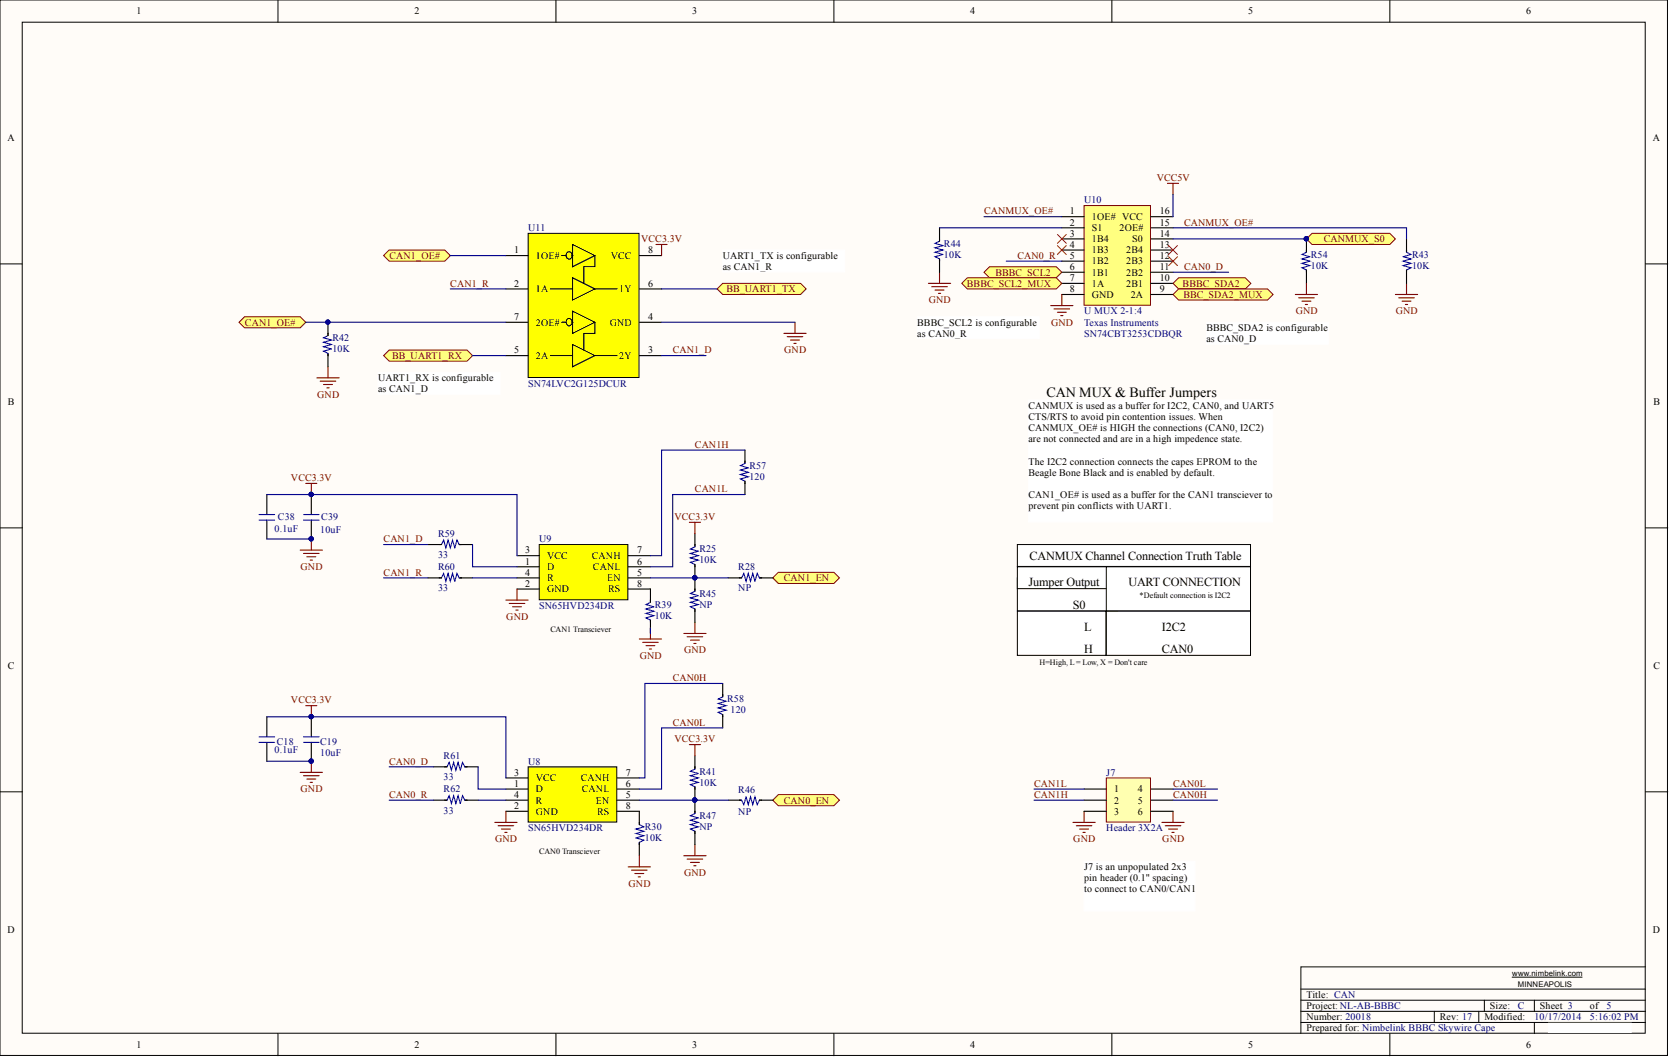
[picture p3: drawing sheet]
<svg xmlns="http://www.w3.org/2000/svg" width="381mm" height="241mm" viewBox="0 0 381 241" stroke-linecap="round" stroke-linejoin="round" font-family="sans-serif">
<defs><g id="words">
<text font-size="3.2" x="238.9" y="90.7">CAN MUX &amp; Buffer Jumpers</text>
<g font-size="2.8">
<text x="235" y="127.8">CANMUX Channel Connection Truth Table</text>
<text x="234.8" y="133.9">Jumper Output</text>
<text x="257.6" y="133.9">UART CONNECTION</text>
<text x="244.9" y="138.9">S0</text>
<text x="247.5" y="149.1">H</text>
<text x="247.5" y="144">L</text>
<text x="265.2" y="149.1">CAN0</text>
<text x="265.2" y="144">I2C2</text>
</g>
<g font-size="2.3">
<text x="31.1" y="3.3">1</text>
<text x="94.6" y="3.3">2</text>
<text x="158" y="3.3">3</text>
<text x="221.5" y="3.3">4</text>
<text x="285" y="3.3">5</text>
<text x="348.4" y="3.3">6</text>
<text x="1.7" y="32.1">A</text>
<text x="377.3" y="32.1">A</text>
<text x="244.3" y="49">1</text>
<text x="244.3" y="51.5">2</text>
<text x="249.2" y="50.2">1OE# VCC</text>
<text x="249.2" y="52.8">S1</text>
<text x="255.6" y="52.8">2OE#</text>
<text x="264.7" y="51.5">15</text>
<text x="264.7" y="49">16</text>
<text x="117.3" y="57.8">1</text>
<text x="122.3" y="59.1">1OE#</text>
<text x="139.4" y="59.1">VCC</text>
<text x="148" y="57.8">8</text>
<text x="165" y="59.1">UART1_TX is configurable</text>
<text x="244.3" y="54">3</text>
<text x="244.3" y="56.6">4</text>
<text x="244.3" y="59.1">5</text>
<text x="249.2" y="55.3">1B4</text>
<text x="249.2" y="57.8">1B3</text>
<text x="257.1" y="57.8">2B4</text>
<text x="258.5" y="55.3">S0</text>
<text x="264.7" y="59.1">12</text>
<text x="264.7" y="56.6">13</text>
<text x="264.7" y="54">14</text>
<text x="117.3" y="65.5">2</text>
<text x="148" y="65.5">6</text>
<text x="165" y="61.6">as CAN1_R</text>
<text x="244.3" y="61.6">6</text>
<text x="244.3" y="64.2">7</text>
<text x="249.2" y="60.4">1B2</text>
<text x="249.2" y="62.9">1B1</text>
<text x="249.2" y="65.5">1A</text>
<text x="257.1" y="65.5">2B1</text>
<text x="257.1" y="62.9">2B2</text>
<text x="257.1" y="60.4">2B3</text>
<text x="264.7" y="64.2">10</text>
<text x="264.7" y="61.6">11</text>
<text x="122.3" y="66.7">1A</text>
<text x="141.4" y="66.7">1Y</text>
<text x="244.3" y="66.7">8</text>
<text x="249.2" y="68">GND</text>
<text x="258.1" y="68">2A</text>
<text x="264.7" y="66.7">9</text>
<text x="117.3" y="73.1">7</text>
<text x="122.3" y="74.3">2OE#</text>
<text x="139.2" y="74.3">GND</text>
<text x="148" y="73.1">4</text>
<text x="209.4" y="74.3">BBBC_SCL2 is configurable</text>
<text x="209.4" y="76.9">as CAN0_R</text>
<text x="275.4" y="75.6">BBBC_SDA2 is configurable</text>
<text x="117.3" y="80.7">5</text>
<text x="122.3" y="81.9">2A</text>
<text x="141.4" y="81.9">2Y</text>
<text x="148" y="80.7">3</text>
<text x="275.4" y="78.1">as CAN0_D</text>
<text x="86.3" y="87">UART1_RX is configurable</text>
<text x="86.3" y="89.6">as CAN1_D</text>
<text x="1.8" y="92.4">B</text>
<text x="234.8" y="93.4">CANMUX is used as a buffer for I2C2, CAN0, and UART5</text>
<text x="234.8" y="95.9">CTS/RTS to avoid pin contention issues. When</text>
<text x="377.4" y="92.4">B</text>
<text x="234.8" y="98.4">CANMUX_OE# is HIGH the connections (CAN0, I2C2)</text>
<text x="234.8" y="101">are not connected and are in a high impedence state.</text>
<text x="234.8" y="106">The I2C2 connection connects the capes EPROM to the</text>
<text x="234.8" y="108.6">Beagle Bone Black and is enabled by default.</text>
<text x="234.8" y="113.7">CAN1_OE# is used as a buffer for the CAN1 transciever to</text>
<text x="234.8" y="116.2">prevent pin conflicts with UART1.</text>
<text x="119.9" y="128.9">1</text>
<text x="119.9" y="126.3">3</text>
<text x="119.9" y="131.4">4</text>
<text x="124.9" y="130.1">D</text>
<text x="124.9" y="127.6">VCC</text>
<text x="135.1" y="127.6">CANH</text>
<text x="135.4" y="130.1">CANL</text>
<text x="145.4" y="131.4">5</text>
<text x="145.4" y="128.9">6</text>
<text x="145.4" y="126.3">7</text>
<text x="119.9" y="134">2</text>
<text x="124.9" y="135.2">GND</text>
<text x="124.9" y="132.7">R</text>
<text x="138.6" y="132.7">EN</text>
<text x="138.8" y="135.2">RS</text>
<text x="145.4" y="134">8</text>
<text x="1.8" y="152.6">C</text>
<text x="377.4" y="152.6">C</text>
<text x="117.3" y="179.6">1</text>
<text x="117.3" y="177.1">3</text>
<text x="122.3" y="178.4">VCC</text>
<text x="132.6" y="178.4">CANH</text>
<text x="142.9" y="179.6">6</text>
<text x="142.9" y="177.1">7</text>
<text x="117.3" y="184.7">2</text>
<text x="117.3" y="182.2">4</text>
<text x="122.3" y="180.9">D</text>
<text x="122.3" y="186">GND</text>
<text x="122.3" y="183.4">R</text>
<text x="132.8" y="180.9">CANL</text>
<text x="136" y="183.4">EN</text>
<text x="136.3" y="186">RS</text>
<text x="142.9" y="182.2">5</text>
<text x="142.9" y="184.7">8</text>
<text x="254.3" y="180.9">1</text>
<text x="254.3" y="183.4">2</text>
<text x="254.3" y="186">3</text>
<text x="259.7" y="180.9">4</text>
<text x="259.7" y="183.4">5</text>
<text x="259.7" y="186">6</text>
<text x="247.5" y="198.7">J7 is an unpopulated 2x3</text>
<text x="247.5" y="201.2">pin header (0.1&quot; spacing)</text>
<text x="247.5" y="203.7">t</text>
<text x="248.1" y="203.7">o connect to CAN0/CAN1</text>
<text x="1.7" y="212.9">D</text>
<text x="377.3" y="212.9">D</text>
<text x="298.2" y="227.8">Title: CAN</text>
<text x="298.2" y="232.9">Number: 20018</text>
<text x="298.2" y="230.4">Project: NL-AB-BBBC</text>
<text x="328.7" y="232.9">Rev: 17</text>
<text x="338.8" y="232.9">Modified:</text>
<text x="340.1" y="230.4">Size:</text>
<text x="351.5" y="230.4">Sheet 3</text>
<text x="363" y="230.4">of</text>
<text x="31.1" y="239.2">1</text>
<text x="94.6" y="239.2">2</text>
<text x="158" y="239.2">3</text>
<text x="221.5" y="239.2">4</text>
<text x="285" y="239.2">5</text>
<text x="298.2" y="235.4">Prepared for: Nimbelink BBBC Skywire Cape</text>
<text x="348.4" y="239.2">6</text>
</g>
<g font-size="2.3" fill="#800000">
<text x="264.1" y="41.3">VCC5V</text>
<text x="224.6" y="49">CANMUX_OE#</text>
<text x="270.3" y="51.5">CANMUX_OE#</text>
<text x="88.9" y="59.1">CAN1_OE#</text>
<text x="146.4" y="55.3">VCC3.3V</text>
<text x="232.2" y="59.1">CAN0_R</text>
<text x="302.2" y="55.3">CANMUX_S0</text>
<text x="102.8" y="65.5">CAN1_R</text>
<text x="220.7" y="65.5">BBBC_SCL2_MUX</text>
<text x="227.3" y="62.9">BBBC_SCL2</text>
<text x="270" y="65.5">BBBC_SDA2</text>
<text x="270.3" y="61.6">CAN0_D</text>
<text x="165.8" y="66.7">BB_UART1_TX</text>
<text x="212" y="69.3">GND</text>
<text x="270.1" y="68">BBC_SDA2_MUX</text>
<text x="295.8" y="71.8">GND</text>
<text x="318.6" y="71.8">GND</text>
<text x="55.9" y="74.3">CAN1_OE#</text>
<text x="239.9" y="74.3">GND</text>
<text x="89.5" y="81.9">BB_UART1_RX</text>
<text x="153.6" y="80.7">CAN1_D</text>
<text x="179" y="80.7">GND</text>
<text x="72.4" y="90.8">GND</text>
<text x="158.6" y="102.2">CAN1H</text>
<text x="66.4" y="109.9">VCC3.3V</text>
<text x="158.6" y="112.4">CAN1L</text>
<text x="154" y="118.7">VCC3.3V</text>
<text x="87.6" y="123.8">CAN1_D</text>
<text x="68.6" y="130.1">GND</text>
<text x="87.6" y="131.4">CAN1_R</text>
<text x="178.9" y="132.7">CAN1_EN</text>
<text x="115.6" y="141.6">GND</text>
<text x="156.2" y="149.2">GND</text>
<text x="146" y="150.4">GND</text>
<text x="153.6" y="155.5">CAN0H</text>
<text x="66.4" y="160.6">VCC3.3V</text>
<text x="153.6" y="165.7">CAN0L</text>
<text x="154" y="169.5">VCC3.3V</text>
<text x="88.8" y="174.5">CAN0_D</text>
<text x="236.1" y="179.6">CAN1L</text>
<text x="267.8" y="179.6">CAN0L</text>
<text x="68.6" y="180.9">GND</text>
<text x="88.8" y="182.2">CAN0_R</text>
<text x="178.9" y="183.4">CAN0_EN</text>
<text x="236.1" y="182.2">CAN1H</text>
<text x="267.8" y="182.2">CAN0H</text>
<text x="113" y="192.3">GND</text>
<text x="245" y="192.3">GND</text>
<text x="265.3" y="192.3">GND</text>
<text x="143.5" y="202.5">GND</text>
<text x="156.2" y="199.9">GND</text>
</g>
<g font-size="2.3" fill="#000080">
<text x="247.5" y="46.4">U10</text>
<text x="120.6" y="52.8">U11</text>
<text x="215.5" y="56.3">R44</text>
<text x="215.5" y="58.9">10K</text>
<text x="299.3" y="58.9">R54</text>
<text x="322.3" y="58.9">R43</text>
<text x="299.3" y="61.4">10K</text>
<text x="322.3" y="61.4">10K</text>
<text x="247.5" y="71.8">U MUX 2-1:4</text>
<text x="75.9" y="77.9">R42</text>
<text x="247.5" y="74.3">Texas Instruments</text>
<text x="247.5" y="76.9">SN74CBT3253CDBQR</text>
<text x="75.9" y="80.4">10K</text>
<text x="120.6" y="88.3">SN74LVC2G125DCUR</text>
<text x="171.1" y="107.1">R57</text>
<text x="171.1" y="109.6">120</text>
<text x="63.5" y="118.7">C38</text>
<text x="73.4" y="118.7">C39</text>
<text x="62.7" y="121.5">0.1uF</text>
<text x="73.1" y="121.8">10uF</text>
<text x="100" y="122.5">R59</text>
<text x="123.1" y="123.8">U9</text>
<text x="100" y="127.4">33</text>
<text x="100" y="130.1">R60</text>
<text x="159.7" y="126.1">R25</text>
<text x="159.7" y="128.6">10K</text>
<text x="168.5" y="130.1">R28</text>
<text x="100" y="135">33</text>
<text x="159.7" y="136.2">R45</text>
<text x="168.5" y="135">NP</text>
<text x="123.1" y="139">SN65HVD234DR</text>
<text x="149.5" y="138.8">R39</text>
<text x="149.5" y="141.3">10K</text>
<text x="159.7" y="138.8">NP</text>
<text x="166" y="160.3">R58</text>
<text x="166.8" y="162.9">120</text>
<text x="62.7" y="172">0.1uF</text>
<text x="63.2" y="170">C18</text>
<text x="73.1" y="170">C19</text>
<text x="73.1" y="172.5">10uF</text>
<text x="101.3" y="173.3">R61</text>
<text x="101.3" y="178.1">33</text>
<text x="120.6" y="174.5">U8</text>
<text x="159.7" y="176.8">R41</text>
<text x="159.7" y="179.4">10K</text>
<text x="252.5" y="177.1">J7</text>
<text x="101.3" y="180.9">R62</text>
<text x="101.3" y="185.7">33</text>
<text x="168.5" y="181.1">R46</text>
<text x="168.5" y="186">NP</text>
<text x="120.6" y="189.8">SN65HVD234DR</text>
<text x="147.2" y="189.5">R30</text>
<text x="159.7" y="187">R47</text>
<text x="159.7" y="189.5">NP</text>
<text x="252.5" y="189.8">Header 3X2A</text>
<text x="147.2" y="192.1">10K</text>
<text x="346.5" y="230.4">C</text>
<text x="350.3" y="232.9">10/17/2014</text>
<text x="363" y="232.9">5:16:02 PM</text>
<text x="366.8" y="230.4">5</text>
</g>
<g font-size="1.9">
<text x="260.2" y="136.6">*Default connection is I2C2</text>
<text x="125.6" y="144.2">CAN1 Transciever</text>
<text x="237.3" y="151.8">H=High, L= Low, X = Don't care</text>
<text x="123.1" y="194.9">CAN0 Transciever</text>
</g>
<g font-size="1.8">
<text x="345.2" y="222.8">www.nimbelink.com</text>
<text x="346.5" y="225.4">MINNEAPOLIS</text>
</g>
</g></defs>
<g fill="#fffcf8" stroke="#000" stroke-width=".23">
<path d="M0 0h380.7v240.9h-380.7z"/>
<path d="M5.1 5.1h370.5v230.8h-370.5z"/>
</g>
<g fill="none" stroke="#000" stroke-width=".23">
<path d="M63.5 0v5.1M126.9 0v5.1M190.4 0v5.1M253.8 0v5.1M317.3 0v5.1M0 60.3h5.1M375.7 60.3h5M0 120.5h5.1M375.7 120.5h5M0 180.8h5.1M375.7 180.8h5M63.5 235.9v5.1"/>
<path d="M126.9 235.9v5.1M190.4 235.9v5.1M253.8 235.9v5.1M297 225.8h78.7M297 230.9h78.7M297 233.4h78.7M297 228.3h78.7M317.3 235.9v5.1M327.4 230.9v2.5M337.6 230.9v2.5M338.8 228.3v2.6M345.2 223.1h16"/>
<path d="M350.3 228.3v2.6M350.3 233.4v2.5M375.7 220.7h-78.7v15.2"/>
</g>
<path d="M123.1 124.3h20.2v12.6h-20.2z" fill="#ff0" stroke="#000" stroke-width=".23"/>
<path d="M118 129.4h5.1M118 134.5h5.1M118 126.9h5.1M118 131.9h5.1M143.4 129.4h5.1M143.4 134.5h5.1M143.4 126.9h5.1M143.4 131.9h5.1" fill="none" stroke="#000" stroke-width=".25"/>
<path d="M69.8 110.4h2.5M71.1 110.4v2.5M115.5 137h5.1M116.2 137.8h3.6M117 138.5h2M117.8 139.3h.5M118 134.5v2.5" fill="none" stroke="#800000" stroke-width=".25"/>
<circle cx="71" cy="112.9" r=".47" fill="#000080" stroke="#000080" stroke-width=".23"/>
<path d="M120.6 175.1h20.2v12.6h-20.2z" fill="#ff0" stroke="#000" stroke-width=".23"/>
<path d="M115.5 177.6h5.1M140.9 177.6h5M115.5 180.1h5.1M115.5 185.2h5.1M115.5 182.7h5.1M140.9 180.1h5M140.9 185.2h5M140.9 182.7h5" fill="none" stroke="#000" stroke-width=".25"/>
<path d="M69.8 161.1h2.5M71.1 161.1v2.5M112.9 187.7h5.1M113.7 188.5h3.6M114.5 189.3h2M115.2 190h.5M115.5 185.2v2.5M265.2 187.7h5.1M266 188.5h3.6M266.8 189.3h2M267.5 190h.5M267.8 185.2v2.5" fill="none" stroke="#800000" stroke-width=".25"/>
<circle cx="71" cy="163.6" r=".47" fill="#000080" stroke="#000080" stroke-width=".23"/>
<path d="M176.4 182.7l1.3-1.3h12.7l1.2 1.3-1.2 1.2h-12.7z" fill-rule="evenodd" fill="#ffff80" stroke="#800000" stroke-width=".23"/>
<path d="M60.9 112.9v4.6M60.9 118.7v4.3M71.1 112.9v4.6M71.1 118.7v4.3M60.9 163.6v4.6M60.9 169.5v4.3M71.1 163.6v4.6M71.1 169.5v4.3M145.9 185.2v3M145.9 192.3v3.1" fill="none" stroke="#000" stroke-width=".25"/>
<path d="M59.1 118.7h3.6M59.1 117.5h3.6M69.3 118.7h3.5M69.3 117.5h3.5M59.1 169.5h3.6M59.1 168.2h3.6M69.3 169.5h3.5M69.3 168.2h3.5M145.9 188.2l1.1 .6-1.8 .5 1.8 .5-1.8 .5 1.8 .5-1.8 .5 1.8 .5-1.1 .5v.3" fill="none" stroke="#00f" stroke-width=".25"/>
<g fill="none" stroke="#800000" stroke-width=".25">
<path d="M68.5 125.6h5.1M69.3 126.3h3.5M70.1 127.1h2M70.8 127.9h.5M71.1 123v2.6M68.5 176.3h5.1M69.3 177.1h3.5M70.1 177.8h2M70.8 178.6h.5M71.1 173.8v2.5M143.4 197.9h5.1M144.2 198.7h3.5"/>
<path d="M144.9 199.4h2.1M145.9 195.4v2.5M244.9 187.7h5.1M245.7 188.5h3.5M246.5 189.3h2M247.2 190h.5M247.5 185.2v2.5M145.7 200.2h.5"/>
</g>
<g fill="#000080" stroke="#000080" stroke-width=".23">
<circle cx="71" cy="173.8" r=".47"/>
<circle cx="71" cy="123" r=".47"/>
<circle cx="71" cy="163.6" r=".47"/>
<circle cx="71" cy="112.9" r=".47"/>
</g>
<path d="M145.9 187.7v.5" fill="none" stroke="#000" stroke-width=".23"/>
<path d="M176.4 131.9l1.3-1.2h12.7l1.2 1.2-1.2 1.3h-12.7z" fill-rule="evenodd" fill="#ffff80" stroke="#800000" stroke-width=".23"/>
<path d="M148.5 137.3v.2l-1 .5 1.7 .5-1.7 .5 1.7 .5-1.7 .5 1.7 .6-1.7 .5 1 .5M158.6 124.6v.2l-1 .5 1.8 .5-1.8 .5 1.8 .6-1.8 .5 1.8 .5-1.8 .5 1 .5M158.6 175.3v.3l-1 .5 1.8 .5-1.8 .5 1.8 .5-1.8 .5 1.8 .5-1.8 .5 1 .5" fill="none" stroke="#00f" stroke-width=".25"/>
<path d="M148.5 134.5v3M158.6 121.8v3M158.6 128.9v3M148.5 141.6v3M158.6 172.5v3.1M158.6 179.6v3.1" fill="none" stroke="#000" stroke-width=".25"/>
<path d="M158.6 128.9v.5M148.5 141.6v.5M158.6 179.6v.5" fill="none" stroke="#000" stroke-width=".23"/>
<g fill="none" stroke="#800000" stroke-width=".25">
<path d="M145.9 145.9h5.1M146.7 146.6h3.6M147.5 147.4h2M148.2 148.2h.5M148.5 143.3v2.6M156.1 144.6h5.1M156.9 145.4h3.5M157.6 146.1h2.1M158.4 146.9h.5M158.6 142.1v2.5M156.1 195.4h5.1M156.9 196.1h3.5"/>
<path d="M157.6 196.9h2.1M158.4 197.6h.5M158.6 192.8v2.6"/>
</g>
<g fill="#fff" stroke="#fff" stroke-width=".23">
<path d="M209.4 72.3h27.8v5h-27.8z"/>
<path d="M275.4 73.6h27.8v5h-27.8z"/>
<path d="M86.3 85h27.8v5h-27.8z"/>
<path d="M165 57.1h27.8v5h-27.8z"/>
</g>
<g fill="#000080" stroke="#000080" stroke-width=".23">
<circle cx="158.6" cy="182.6" r=".47"/>
<circle cx="158.6" cy="131.9" r=".47"/>
</g>
<path d="M247.5 46.9h15.1v22.8h-15.1z" fill="#ffff80" stroke="#800000" stroke-width=".23"/>
<g fill="none" stroke="#000" stroke-width=".25">
<path d="M242.4 49.5h5.1M242.4 52h5.1M242.4 54.5h5.1M242.4 57.1h5.1M242.4 59.6h5.1M262.7 49.5h5.1M262.7 52h5.1M262.7 54.5h5.1M262.7 57.1h5.1M262.7 59.6h5.1M242.4 62.2h5.1M242.4 64.7h5.1"/>
<path d="M242.4 67.2h5.1M262.7 62.2h5.1M262.7 64.7h5.1M262.7 67.2h5.1"/>
</g>
<path d="M266.5 41.9h2.5M267.8 41.9v2.5M211.9 64.7h5.1M212.7 65.5h3.6M213.5 66.2h2M214.2 67h.5M214.5 62.2v2.5M239.9 69.8h5M240.6 70.5h3.6M241.4 71.3h2M242.1 72h.5M242.4 67.2v2.6" fill="none" stroke="#800000" stroke-width=".25"/>
<g fill="#ffff80" stroke="#800000" stroke-width=".23">
<path d="M224.6 62.2l1.3-1.3h15.2l1.3 1.3-1.3 1.2h-15.2z" fill-rule="evenodd"/>
<path d="M267.8 64.7l1.2-1.3h15.3l1.2 1.3-1.2 1.3h-15.3z" fill-rule="evenodd"/>
</g>
<path d="M318.5 67.2h5.1M319.3 68h3.6M320.1 68.8h2M320.8 69.5h.5M321.1 64.7v2.5" fill="none" stroke="#800000" stroke-width=".25"/>
<path d="M214.5 55l-1 .6 1.7 .5-1.7 .5 1.7 .5-1.7 .5 1.7 .5-1.7 .5 1 .5v.3M321.1 57.3v.3l1 .5-1.8 .5 1.8 .5-1.8 .5 1.8 .5-1.8 .5 1.8 .5-1 .5M74.9 76.6l-1 .5 1.7 .5-1.7 .5 1.7 .5-1.7 .6 1.7 .5-1.7 .5 1 .5v.2" fill="none" stroke="#00f" stroke-width=".25"/>
<path d="M214.5 52v3M214.5 59.1v3.1M321.1 54.5v3.1M74.9 73.6v3M321.1 61.6v3.1M74.9 80.7v3" fill="none" stroke="#000" stroke-width=".25"/>
<path d="M214.5 54.5v.5M74.9 76.1v.5M321.1 61.6v.6" fill="none" stroke="#000" stroke-width=".23"/>
<circle cx="74.8" cy="73.5" r=".47" fill="#000080" stroke="#000080" stroke-width=".23"/>
<path d="M241.4 56.1l2 2M241.4 53.5l2 2.1M243.4 56.1l-2 2M243.4 53.5l-2 2.1M266.8 56.1l2 2M266.8 58.6l2 2M268.8 56.1l-2 2M268.8 58.6l-2 2" fill="none" stroke="#f00" stroke-width=".23"/>
<g fill="#ffff80" stroke="#800000" stroke-width=".23">
<path d="M219.6 64.7l1.2-1.3h20.3l1.3 1.3-1.3 1.3h-20.3z" fill-rule="evenodd"/>
<path d="M267.8 67.2l1.2-1.2h20.4l1.2 1.2-1.2 1.3h-20.4z" fill-rule="evenodd"/>
</g>
<path d="M120.6 53.3h25.3v32.9h-25.3z" fill="#ff0" stroke="#000" stroke-width=".23"/>
<g fill="none" stroke="#000" stroke-width=".25">
<path d="M115.5 58.3h5.1M128.2 58.3h1M129.4 57.7a.77 .77 0 0 1 1.1 .1 .77 .77 0 0 1-.1 1.1 .77 .77 0 0 1-1.1-.1 .77 .77 0 0 1 .1-1.1zM130.7 55.8l5.1 2.5-5.1 2.6zM135.8 58.3v2.6h-2.5v3.8M145.9 58.3h5.1M115.5 66h5.1M115.5 73.6h5.1M125.6 66h5.1M128.2 73.6h1M129.4 72.9a.77 .77 0 0 1 1.1 .2 .77 .77 0 0 1-.1 1 .77 .77 0 0 1-1.1-.1 .77 .77 0 0 1 .1-1.1zM130.7 63.4l5.1 2.6-5.1 2.5z"/>
<path d="M130.7 78.6l5.1 2.6-5.1 2.5zM130.7 71l5.1 2.6-5.1 2.5zM135.8 73.6v2.5h-2.5v3.8M135.8 66h5.1M145.9 66h5.1M145.9 73.6h5.1M115.5 81.2h5.1M125.6 81.2h5.1M135.8 81.2h5.1M145.9 81.2h5.1"/>
</g>
<path d="M130.7 58.4h.1M130.7 73.6h.1" fill="none" stroke="#000" stroke-width=".37"/>
<path d="M149.8 55.8h2.5M151 55.8v2.5M178.9 76.1h5.1M179.7 76.9h3.6M180.5 77.6h2M181.2 78.4h.5M181.5 73.6v2.5" fill="none" stroke="#800000" stroke-width=".25"/>
<g fill="#ffff80" stroke="#800000" stroke-width=".23">
<path d="M87.6 58.3l1.2-1.2h12.7l1.3 1.2-1.3 1.3h-12.7z" fill-rule="evenodd"/>
<path d="M54.6 73.6l1.2-1.3h12.7l1.3 1.3-1.3 1.2h-12.7z" fill-rule="evenodd"/>
<path d="M298.2 54.5l1.3-1.2h17.8l1.2 1.2-1.2 1.3h-17.8z" fill-rule="evenodd"/>
</g>
<circle cx="298.2" cy="54.5" r=".47" fill="#000080" stroke="#000080" stroke-width=".23"/>
<path d="M234.8 91.3h55.7v27.9h-55.7z" fill="#fff" stroke="#fff" stroke-width=".23"/>
<path d="M72.3 86.3h5.1M73.1 87h3.6M73.9 87.8h2M74.6 88.5h.5M74.9 83.7v2.6" fill="none" stroke="#800000" stroke-width=".25"/>
<g fill="#fff" stroke="#000" stroke-width=".23">
<path d="M232.2 131.9h22.8v7.6h-22.8z"/>
<path d="M232.2 139.5h20.3v10.1h-20.3z"/>
<path d="M232.2 129.4h22.8v5h-22.8z"/>
<path d="M252.5 129.4h33v10.1h-33z"/>
<path d="M252.5 139.5h33v10.1h-33z"/>
<path d="M232.2 124.3h53.3v5h-53.3z"/>
</g>
<g fill="#ffff80" stroke="#800000" stroke-width=".23">
<path d="M87.6 81.2l1.2-1.3h17.8l1.3 1.3-1.3 1.3h-17.8z" fill-rule="evenodd"/>
<path d="M163.7 66l1.3-1.3h17.7l1.3 1.3-1.3 1.2h-17.7z" fill-rule="evenodd"/>
</g>
<path d="M298.2 57.3v.3l-1 .5 1.8 .5-1.8 .5 1.8 .5-1.8 .5 1.8 .5-1.8 .5 1 .5M170.1 105.5v.3l-1.1 .5 1.8 .5-1.8 .5 1.8 .5-1.8 .5 1.8 .5-1.8 .5 1.1 .6M100.8 124.3l.5-1 .5 1.8 .5-1.8 .5 1.8 .5-1.8 .5 1.8 .5-1.8 .5 1h.3M100.8 131.9l.5-1 .5 1.8 .5-1.8 .5 1.8 .5-1.8 .5 1.8 .5-1.8 .5 1h.3M158.6 134.7v.3l-1 .5 1.8 .5-1.8 .5 1.8 .5-1.8 .5 1.8 .5-1.8 .5 1 .5M169.3 131.9l.5-1 .5 1.8 .5-1.8 .5 1.8 .5-1.8 .5 1.8 .5-1.8 .6 1h.2M165 158.8v.3l-1 .5 1.7 .5-1.7 .5 1.7 .5-1.7 .5 1.7 .5-1.7 .5 1 .5M102 175.1l.5-1.1 .5 1.8 .6-1.8 .5 1.8 .5-1.8 .5 1.8 .5-1.8 .5 1.1h.2M102 182.7l.5-1 .5 1.7 .6-1.7 .5 1.7 .5-1.7 .5 1.7 .5-1.7 .5 1h.2M158.6 185.5v.2l-1 .5 1.8 .5-1.8 .5 1.8 .5-1.8 .5 1.8 .6-1.8 .5 1 .5M169 182.7h.3l.5 1 .5-1.8 .5 1.8 .5-1.8 .5 1.8 .5-1.8 .5 1.8 .6-1" fill="none" stroke="#00f" stroke-width=".25"/>
<g fill="none" stroke="#000" stroke-width=".25">
<path d="M298.2 54.5v3.1M298.2 61.6v3.1M170.1 102.7v3.1M170.1 109.9v3M97.7 131.9h3.1M97.7 124.3h3.1M104.8 131.9h3.1M104.8 124.3h3.1M158.6 131.9v3.1M158.6 139v3.1M166.3 131.9h3M173.4 131.9h3"/>
<path d="M165 156v3.1M99 175.1h3M106.1 175.1h3M165 163.1v3.1M99 182.7h3M106.1 182.7h3M158.6 182.7v3M158.6 189.8v3M166.3 182.7h3M173.4 182.7h3"/>
</g>
<path d="M298.2 61.6v.6M170.1 109.9v.5M100.3 131.9h.5M100.3 124.3h.5M158.6 139v.5M168.8 131.9h.5M101.5 175.1h.5M165 163.1v.5M101.5 182.7h.5M158.6 189.8v.5M173.4 182.7h.5" fill="none" stroke="#000" stroke-width=".23"/>
<g fill="#000080" stroke="#000080" stroke-width=".23">
<circle cx="158.6" cy="131.9" r=".47"/>
<circle cx="158.6" cy="182.6" r=".47"/>
<circle cx="298.2" cy="54.5" r=".47"/>
</g>
<path d="M295.7 67.2h5.1M296.5 68h3.5M297.2 68.8h2.1M298 69.5h.5M298.2 64.7v2.5M157.4 119.2h2.5M158.6 119.2v2.6M157.4 170h2.5M158.6 170v2.5" fill="none" stroke="#800000" stroke-width=".25"/>
<path d="M247.5 196.6h25.3v11.4h-25.3z" fill="#fff" stroke="#fff" stroke-width=".23"/>
<path d="M252.5 177.6h10.1v10.1h-10.1z" fill="#ffffb0" stroke="#800000" stroke-width=".23"/>
<path d="M247.5 180.1h5M247.5 182.7h5M247.5 185.2h5M262.7 180.1h5.1M262.7 182.7h5.1M262.7 185.2h5.1" fill="none" stroke="#000" stroke-width=".25"/>
<path d="M353.5 233.6h18.9v2.1h-18.9z" fill="#fff" stroke="#fff" stroke-width=".23"/>
<g fill="none" stroke="#000080" stroke-width=".25">
<path d="M102.8 58.3h12.7M214.5 52h27.9M224.6 49.5h17.8M229.7 59.6h12.7M267.8 52h53.3v2.5M267.8 44.4v5.1M267.8 54.5h30.4M69.8 73.6h45.7M102.8 66h12.7M151 66h12.7M151 73.6h30.5M267.8 62.2h12.7"/>
<path d="M107.9 81.2h7.6M151 81.2h10.2M60.9 112.9h57.1v14M170.1 112.9h-16.5v16.5h-5.1M170.1 102.7h-19.1v24.2h-2.5M60.9 123h10.2M87.6 131.9h10.1M87.6 124.3h10.1M107.9 124.3v5.1h10.1M107.9 131.9h10.1M148.5 131.9h17.8M148.5 143.3v1.3"/>
<path d="M165 156h-17.8v21.6h-1.3M60.9 163.6h54.6v14M60.9 173.8h10.2M88.8 175.1h10.2M109.1 175.1v5h6.4M165 166.2h-14v13.9h-5.1M88.8 182.7h10.2M109.1 182.7h6.4M145.9 182.7h20.4M236.1 182.7h11.4M236.1 180.1h11.4M267.8 182.7h10.1"/>
<path d="M267.8 180.1h10.1"/>
</g>
<g fill="#000080" stroke="#000080" stroke-width=".23">
<circle cx="71" cy="173.8" r=".47"/>
<circle cx="71" cy="163.6" r=".47"/>
<circle cx="158.6" cy="182.6" r=".47"/>
<circle cx="158.6" cy="131.9" r=".47"/>
<circle cx="71" cy="123" r=".47"/>
<circle cx="71" cy="112.9" r=".47"/>
<circle cx="74.8" cy="73.5" r=".47"/>
<circle cx="298.2" cy="54.5" r=".47"/>
</g>
<use href="#words"/>
</svg>
